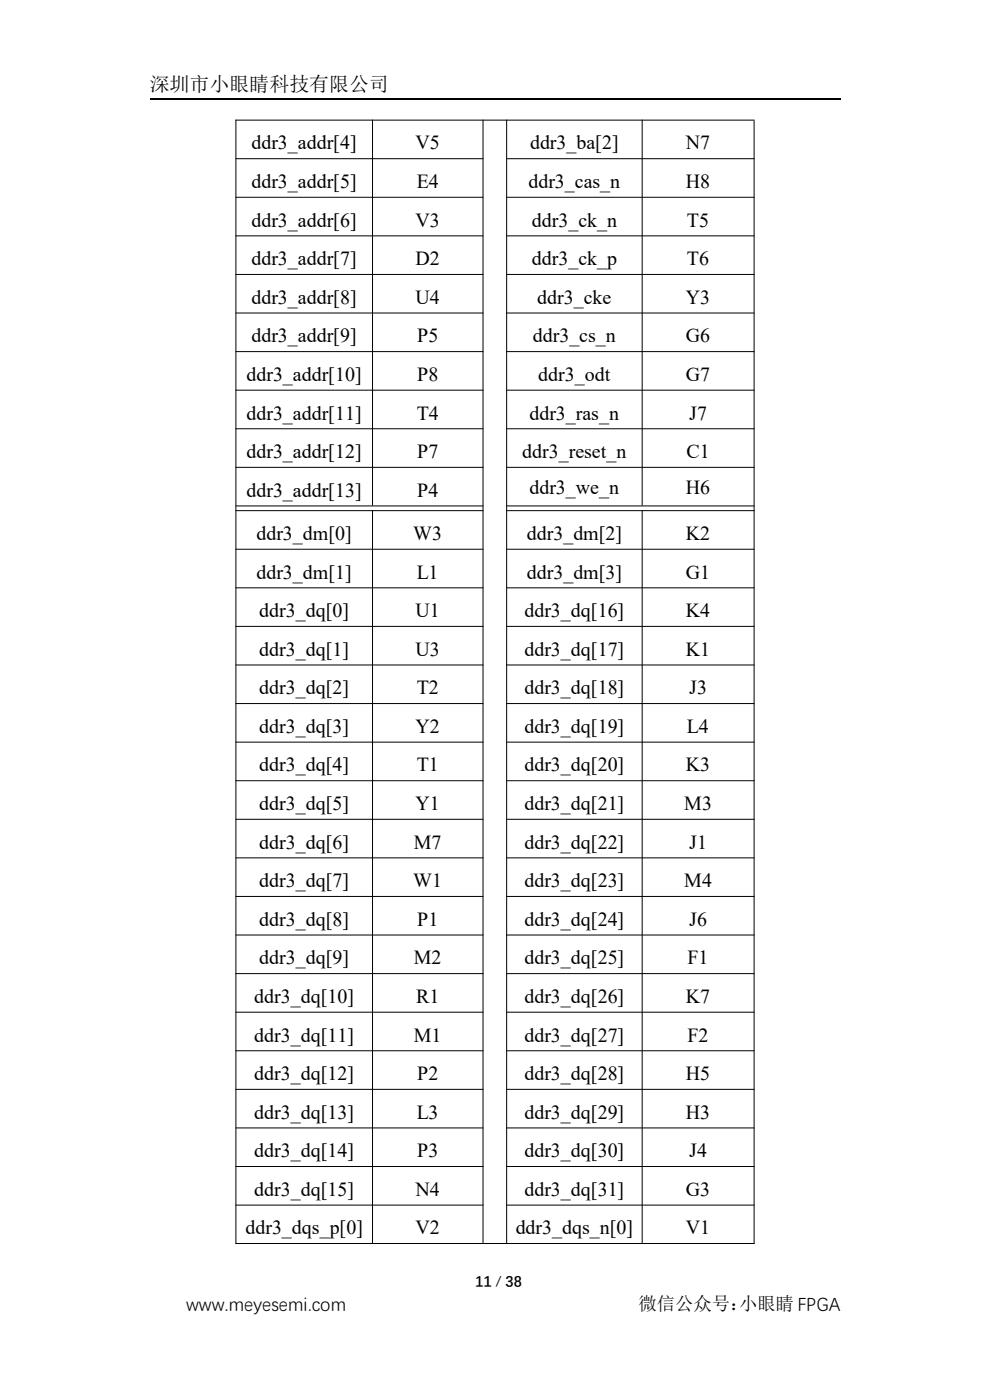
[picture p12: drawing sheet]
<svg xmlns="http://www.w3.org/2000/svg" width="210mm" height="297mm" viewBox="0 0 210 297" stroke-linecap="round" stroke-linejoin="round" font-family="sans-serif">
<defs><g id="words">
<g font-size="4.2">
<text x="31.7" y="19.3">深圳市小眼睛科技有限公司</text>
<text x="53.3" y="31.7">ddr3_addr[4]</text>
<text x="88.1" y="31.7">V5</text>
<text x="112.4" y="31.7">ddr3_ba[2]</text>
<text x="145.5" y="31.7">N7</text>
<text x="53.3" y="39.9">ddr3_addr[5]</text>
<text x="88.4" y="39.9">E4</text>
<text x="112.1" y="39.9">ddr3_cas_n</text>
<text x="145.5" y="39.9">H8</text>
<text x="53.3" y="48.1">ddr3_addr[6]</text>
<text x="88.1" y="48.1">V3</text>
<text x="112.8" y="48.1">ddr3_ck_n</text>
<text x="145.7" y="48.1">T5</text>
<text x="53.3" y="56.2">ddr3_addr[7]</text>
<text x="88.1" y="56.2">D2</text>
<text x="112.8" y="56.2">ddr3_ck_p</text>
<text x="145.7" y="56.2">T6</text>
<text x="53.3" y="64.4">ddr3_addr[8]</text>
<text x="88.1" y="64.4">U4</text>
<text x="114" y="64.4">ddr3_cke</text>
<text x="145.5" y="64.4">Y3</text>
<text x="53.3" y="72.6">ddr3_addr[9]</text>
<text x="88.5" y="72.6">P5</text>
<text x="113" y="72.6">ddr3_cs_n</text>
<text x="145.5" y="72.6">G6</text>
<text x="52.3" y="80.8">ddr3_addr[10]</text>
<text x="88.5" y="80.8">P8</text>
<text x="114.2" y="80.8">ddr3_odt</text>
<text x="145.5" y="80.8">G7</text>
<text x="52.3" y="89">ddr3_addr[11]</text>
<text x="88.4" y="89">T4</text>
<text x="112.3" y="89">ddr3_ras_n</text>
<text x="146.2" y="89">J7</text>
<text x="52.3" y="97.2">ddr3_addr[12]</text>
<text x="88.5" y="97.2">P7</text>
<text x="110.8" y="97.2">ddr3_reset_n</text>
<text x="145.6" y="97.2">C1</text>
<text x="52.3" y="105.3">ddr3_addr[13]</text>
<text x="88.5" y="105.3">P4</text>
<text x="112.3" y="104.9">ddr3_we_n</text>
<text x="145.5" y="104.9">H6</text>
<text x="54.4" y="114.5">ddr3_dm[0]</text>
<text x="87.7" y="114.5">W3</text>
<text x="111.8" y="114.5">ddr3_dm[2]</text>
<text x="145.5" y="114.5">K2</text>
<text x="54.4" y="122.7">ddr3_dm[1]</text>
<text x="88.4" y="122.7">L1</text>
<text x="111.8" y="122.7">ddr3_dm[3]</text>
<text x="145.5" y="122.7">G1</text>
<text x="55" y="130.9">ddr3_dq[0]</text>
<text x="88.1" y="130.9">U1</text>
<text x="111.3" y="130.9">ddr3_dq[16]</text>
<text x="145.5" y="130.9">K4</text>
<text x="55" y="139.1">ddr3_dq[1]</text>
<text x="88.1" y="139.1">U3</text>
<text x="111.3" y="139.1">ddr3_dq[17]</text>
<text x="145.5" y="139.1">K1</text>
<text x="55" y="147.3">ddr3_dq[2]</text>
<text x="88.4" y="147.3">T2</text>
<text x="111.3" y="147.3">ddr3_dq[18]</text>
<text x="146.2" y="147.3">J3</text>
<text x="55" y="155.5">ddr3_dq[3]</text>
<text x="88.1" y="155.5">Y2</text>
<text x="111.3" y="155.5">ddr3_dq[19]</text>
<text x="145.7" y="155.5">L4</text>
<text x="55" y="163.6">ddr3_dq[4]</text>
<text x="88.4" y="163.6">T1</text>
<text x="111.3" y="163.6">ddr3_dq[20]</text>
<text x="145.5" y="163.6">K3</text>
<text x="55" y="171.8">ddr3_dq[5]</text>
<text x="88.1" y="171.8">Y1</text>
<text x="111.3" y="171.8">ddr3_dq[21]</text>
<text x="145.2" y="171.8">M3</text>
<text x="55" y="180">ddr3_dq[6]</text>
<text x="87.8" y="180">M7</text>
<text x="111.3" y="180">ddr3_dq[22]</text>
<text x="146.2" y="180">J1</text>
<text x="55" y="188.2">ddr3_dq[7]</text>
<text x="87.7" y="188.2">W1</text>
<text x="111.3" y="188.2">ddr3_dq[23]</text>
<text x="145.2" y="188.2">M4</text>
<text x="55" y="196.4">ddr3_dq[8]</text>
<text x="88.5" y="196.4">P1</text>
<text x="111.3" y="196.4">ddr3_dq[24]</text>
<text x="146.2" y="196.4">J6</text>
<text x="55" y="204.6">ddr3_dq[9]</text>
<text x="87.8" y="204.6">M2</text>
<text x="111.3" y="204.6">ddr3_dq[25]</text>
<text x="145.8" y="204.6">F1</text>
<text x="53.9" y="212.7">ddr3_dq[10]</text>
<text x="88.3" y="212.7">R1</text>
<text x="111.3" y="212.7">ddr3_dq[26]</text>
<text x="145.5" y="212.7">K7</text>
<text x="53.9" y="221">ddr3_dq[11]</text>
<text x="87.8" y="221">M1</text>
<text x="111.3" y="221">ddr3_dq[27]</text>
<text x="145.8" y="221">F2</text>
<text x="53.9" y="229.1">ddr3_dq[12]</text>
<text x="88.5" y="229.1">P2</text>
<text x="111.3" y="229.1">ddr3_dq[28]</text>
<text x="145.5" y="229.1">H5</text>
<text x="53.9" y="237.3">ddr3_dq[13]</text>
<text x="88.4" y="237.3">L3</text>
<text x="111.3" y="237.3">ddr3_dq[29]</text>
<text x="145.5" y="237.3">H3</text>
<text x="53.9" y="245.5">ddr3_dq[14]</text>
<text x="88.5" y="245.5">P3</text>
<text x="111.3" y="245.5">ddr3_dq[30]</text>
<text x="146.2" y="245.5">J4</text>
<text x="53.9" y="253.7">ddr3_dq[15]</text>
<text x="88.1" y="253.7">N4</text>
<text x="111.3" y="253.7">ddr3_dq[31]</text>
<text x="145.5" y="253.7">G3</text>
<text x="52.1" y="261.8">ddr3_dqs_p[0]</text>
<text x="88.1" y="261.8">V2</text>
<text x="109.4" y="261.8">ddr3_dqs_n[0]</text>
<text x="145.5" y="261.8">V1</text>
</g>
<g font-size="3.9">
<text x="39.5" y="278">www.meyesemi.com</text>
<text x="135.5" y="278">微信公众号：</text>
<text x="156.8" y="278">小眼睛 FPGA</text>
</g>
<text font-size="3.2" x="100.8" y="272.9">11 / 38</text>
</g></defs>
<path d="M31.7 21h146.6" fill="none" stroke="#000" stroke-width=".25"/>
<g fill="none" stroke="#000" stroke-width=".21">
<path d="M50 25.5h110.1M50 33.7h52.5M50 25.4v238.5M79 25.4v81.8M102.5 25.4v238.3M107.4 33.7h52.7M107.5 25.4v238.3M136.2 25.4v81.8M160 25.6v238.3M50 41.9h52.5M50 50h52.5M50 58.2h52.5"/>
<path d="M107.4 41.9h52.7M107.4 50h52.7M107.4 58.2h52.7M50 66.4h52.5M50 74.6h52.5M107.4 66.4h52.7M107.4 74.6h52.7M50 82.8h52.5M50 91h52.5M50 99.1h52.5M107.4 82.8h52.7M107.4 91h52.7"/>
<path d="M107.4 99.1h52.7M50 107.3h52.5M50 108.3h52.5M50 116.5h52.5M79 108.2v155.5M107.4 107.3h52.7M107.4 108.3h52.7M107.4 116.5h52.7M136.2 108.2v155.5M50 124.7h52.5M50 132.9h52.5M107.4 124.7h52.7"/>
<path d="M107.4 132.9h52.7M50 141.1h52.5M50 149.3h52.5M50 157.4h52.5M107.4 141.1h52.7M107.4 149.3h52.7M107.4 157.4h52.7M50 165.6h52.5M50 173.8h52.5M107.4 165.6h52.7M107.4 173.8h52.7M50 182h52.5"/>
<path d="M50 190.2h52.5M50 198.4h52.5M107.4 182h52.7M107.4 190.2h52.7M107.4 198.4h52.7M50 206.5h52.5M50 214.7h52.5M107.4 206.5h52.7M107.4 214.7h52.7M50 222.9h52.5M50 231.1h52.5M50 239.3h52.5"/>
<path d="M107.4 222.9h52.7M107.4 231.1h52.7M107.4 239.3h52.7M50 247.5h52.5M50 255.7h52.5M107.4 247.5h52.7M107.4 255.7h52.7M50 263.8h110.1"/>
</g>
<use href="#words"/>
</svg>
